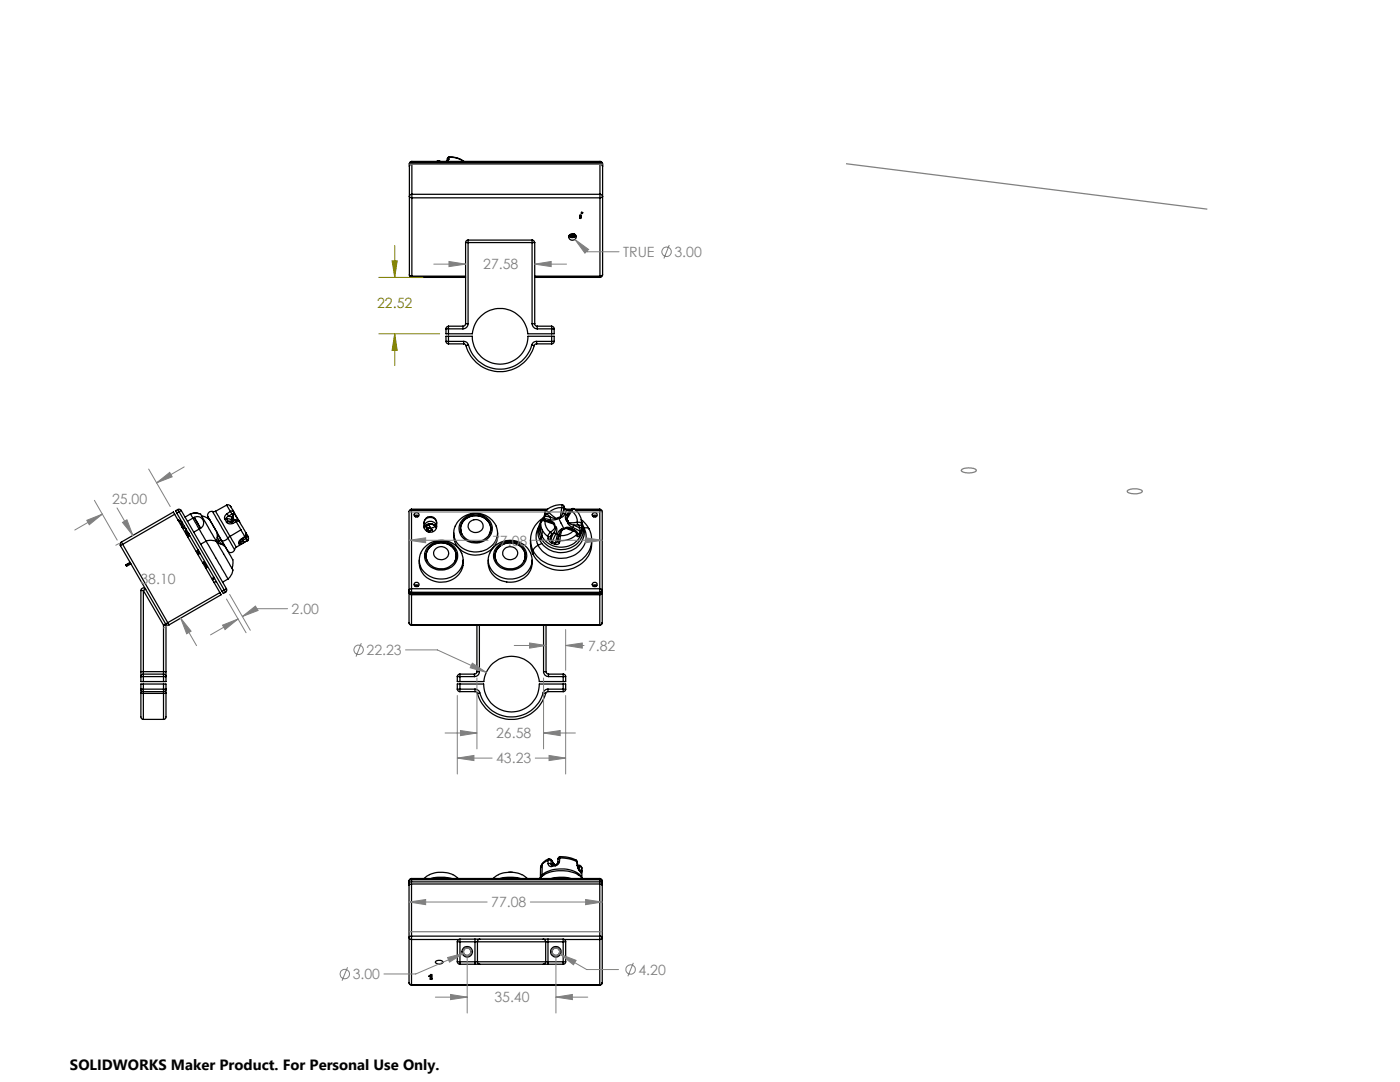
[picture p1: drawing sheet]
<svg xmlns="http://www.w3.org/2000/svg" width="279mm" height="216mm" viewBox="0 0 279 216" stroke-linecap="round" stroke-linejoin="round" font-family="sans-serif">
<defs><g id="words">
<text font-size="3" x="14" y="213.5">SOLIDWORKS Maker Product. For Personal Use Only.</text>
<g font-size="2.8" fill="#808080">
<text x="96.4" y="53.7">27.58</text>
<text x="124.4" y="51.3">TRUE</text>
<text x="134.6" y="51.3">3.00</text>
<text x="22.4" y="100.5">25.00</text>
<text x="98.2" y="108.9">77.08</text>
<text x="28" y="116.6">38.10</text>
<text x="58.2" y="122.5">2.00</text>
<text x="73.1" y="130.7">22.23</text>
<text x="117.4" y="129.9">7.82</text>
<text x="99" y="147.3">26.58</text>
<text x="99" y="152.3">43.23</text>
<text x="98" y="181.1">77.08</text>
<text x="70.4" y="195.4">3.00</text>
<text x="127.4" y="194.5">4.20</text>
<text x="98.7" y="200">35.40</text>
</g>
<text font-size="2.8" fill="#808000" x="75.3" y="61.5">22.52</text>
</g></defs>
<g fill="none" stroke="#000" stroke-width=".25">
<path d="M81.7 32.7v22.2M82.2 32.2l-.4 .2-.1 .3M82.2 32.5l-.3 .1-.2 .3M82.2 32.3l-.4 .2-.1 .2M82.2 38.8v.7M82.2 38.8a.38 .38 0 0 0-.5 .3 .38 .38 0 0 0 .5 .4M82.2 32.8h-.3l-.2 .4M82.2 32.2v.1M82.2 32.2h37.5M82.2 32.5h37.5M82.2 32.3v.2M82.2 32.8v6"/>
<path d="M82.2 39.5v15.6M82.2 32.3h37.5M82.2 38.8h37.5M82.2 39.5h37.5M82.2 32.8h37.5M87.3 32.1l-.1 .1M87.8 32.2l-.5-.1h.3l.2 .1M89.3 31.6l-.1 .5-.2 .1M89.6 31.8l-.5 .4M89.6 31.8l-.4 .2M89.6 31.3a4.5 4.5 0 0 1 3 .9M89.7 31.3l-.3 .1-.1 .2"/>
<path d="M89.7 31.4l1.4 .1 1.4 .7M89.7 31.4l-.4 .2M89.7 31.3v.1M89.7 31.4l-.1 .4M119.7 32.2l.3 .1 .3 .4M119.7 32.5l.3 .1 .3 .3M119.7 32.3l.5 .2 .1 .2M119.7 38.8v.7M119.7 38.8a.39 .39 0 0 1 .6 .3 .39 .39 0 0 1-.6 .4M119.7 32.8h.3l.3 .4M119.7 32.2v.1M119.7 32.3v.2"/>
<path d="M119.7 32.8v6M119.7 39.5v15.6M120.3 32.7v22.2M81.7 54.9l.1 .3 .4 .2M81.7 54.9l.5 .2M82.2 55.1v.3M82.2 55.4h10.7M82.2 55.1h10.7M92.9 48.4h.5M92.9 48.4v16.2M93.4 47.9l-.3 .1-.2 .4M93.4 47.9v.5"/>
<path d="M93.4 47.9h12.8M93.4 48.4v16.2M93.4 48.4h12.8M106.2 47.9l.3 .1 .2 .4M106.2 48.4h.5M106.2 47.9v.5M106.2 48.4v16.2M106.7 55.4h13M106.7 48.4v16.2M106.7 55.1h13M114.3 46.6v.1l-.6 .1M114.4 46.9l-.8 .1a.8 .8 0 0 0 1.3 0"/>
<path d="M114.4 46.9l.1 .2M114.5 47.1l-.8 .1M114.7 46.8h.1M114.7 46.8l-.3 .1M114.7 46.8v.1M114.7 46.7v.2M114.7 46.9l-.2 .2M114.8 47.2l-1 .1M115.7 43v.5M115.8 43.3l-.1 .2M115.8 42.8v.5M115.8 43.3l.2 .1"/>
<path d="M116 42.9v.5M116 43.4l-.1 .2-.2-.1M116.1 42.3l.2 .1-.1 .2-.2-.1zM119.7 55.1v.3M120.3 54.9l-.2 .3-.4 .2M120.3 54.9l-.6 .2M89 68.1l.1 .4 .4 .1M89 68.1h.5M89 65.6h.5M89 65.6v1h.5M89.5 68.1v.5M89.5 67.1h-.5v1"/>
<path d="M89.5 67.1h4.8a5.6 5.6 0 0 0 5.5 5.6 5.6 5.6 0 0 0 5.6-5.6h4.7M89.5 66.6h4.8a5.6 5.6 0 0 1 5.5-5 5.6 5.6 0 0 1 5.5 5h4.8M89.5 65.1l-.4 .2-.1 .3M89.5 65.1v.5M89.5 65.6v1M89.5 67.1v1M89.5 68.1h3M89.5 68.6h3M89.5 65.6h2.9M89.5 65.1h2.9M92.4 65.1v.5M92.5 68.1v.5"/>
<path d="M92.5 68.1a.92 .92 0 0 1 1 .7M92.5 68.6l.4 .2 .1 .2M92.9 64.6h.5M92.9 64.6a.49 .49 0 0 1-.5 .5M93 69a7.1 7.1 0 0 0 6.8 5.2 7.1 7.1 0 0 0 6.8-5.2M93.4 64.6a1.02 1.02 0 0 1-1 1M93.5 68.8a6.5 6.5 0 0 0 6.3 4.9 6.5 6.5 0 0 0 6.3-4.9M93.5 68.8l-.5 .2M106.1 68.8l.5 .2M106.2 64.6a1.09 1.09 0 0 0 1 1M106.2 64.6h.5M106.7 64.6l.2 .4 .3 .1"/>
<path d="M107.1 68.1a.93 .93 0 0 0-1 .7M107.1 68.1v.5M107.1 68.6l-.2 .1-.3 .3M107.1 68.1h3M107.1 68.6h3M107.2 65.1v.5M107.2 65.6h2.9M107.2 65.1h2.9M110.1 68.1v.5M110.1 68.1h.5M110.1 67.1h.5v1M110.1 65.1v.5"/>
<path d="M110.1 65.6h.5M110.1 65.1l.4 .2 .1 .3M110.1 65.6v1M110.1 67.1v1M110.6 68.1l-.1 .4-.4 .1M110.6 65.6v1h-.5M24 108.9l9.1 15.6M24.2 108.2l.3 .4M24.2 108.2l-.2 .4v.3M24.5 108.6l-.5 .3M24.5 108.6l9 15.6M26 112.2l-.9 .5 .1 .1"/>
<path d="M26 112.3l-.8 .5M26.1 112.5l-.8 .5-.1-.2M28.1 117.8a.51 .51 0 0 1 .4-.5 .51 .51 0 0 1 .6 .3l-.5 .2M28.1 117.8h.5M28.1 117.8v16.2M28.6 117.8v16.2M28.6 117.8l4 6.9M34.9 102.6l-.3-.4-10.4 6M34.9 102.6l-10.4 6M34.9 102.6l9 15.7M35.3 102.4l9 15.6M35.5 101.7l.3-.1 .4 .2"/>
<path d="M35.5 101.7l.2 .4M35.5 101.7l-.5 .2 .3 .5M35.6 103.8h.1M35.6 103.8l.7 .6M35.7 102.1l-.4 .3M35.7 102.1l9.1 15.7M35.8 104l.6 .3M36.2 101.8l-.5 .3M36.2 101.8l9 15.7M36.4 104.2l-.1 .9M36.4 104.2l-.1 1M36.4 104.4l-.4 .2"/>
<path d="M36.8 105l-.4 .3 .2-.2 .2 .3-.3 .1M37.1 105.4l-.1 1M37.1 105.5v.9M37.3 106.6l.2 .2M37.4 106.6h.1M37.4 106.5l-.1 .1M37.4 106.8v.1M37.4 106.7v.1M37.4 106.8h.1M37.4 106.6v.2M37.4 106.5v.1M37.4 104l1.4-.8a1.26 1.26 0 0 1 1.7 .5 1.26 1.26 0 0 1-.5 1.7l-1.3 .8"/>
<path d="M37.4 106.6h-.1M37.4 106.9h.1M37.4 106.5h.1M37.4 106.5l.1 .1M37.5 106.8h.1M37.5 106.8h-.1M37.5 106.6h.1M37.5 106.5h.1M37.5 106.5l-.1 .1M37.5 106.8v.1M37.5 106.5v.1M37.5 106.5l.2 .2"/>
<path d="M37.5 106.5h-.1M37.5 106.7v.1M37.5 106.7l-.1 .1M37.5 106.7l.1 .1M37.5 106.7h.1M37.5 106.3l-.4 .2M37.5 106.6l.1 .1M37.5 106.6l-.1 .1M37.5 106.6l-.1 .1 .2-.1M37.5 106.5l-.2 .1M37.6 106.8l-.1 .1M37.6 106.8h-.1"/>
<path d="M37.6 106.5v.1M37.6 106.8h.1M37.6 106.5v.3M37.6 106.6l-.2 .2M37.6 106.6l-.2 .1M37.6 106.5l-.1 .1M37.6 106.6h-.1M37.6 106.7l-.1 .1M37.6 106.7h.1M37.6 106.7h-.1M37.6 106.6l-.1 .1M37.6 106.6v.2"/>
<path d="M37.6 106.6h.1M37.6 106.7v.1M37.6 106.6v.1M37.7 106.7l-.1 .1M37.9 106.9l-.4 .2M38 102.6a2.3 2.3 0 0 1 2.1 .1l3.1 5.3M38 102.6l3.1 5.4M38 102.6l-1.1 .6M38.3 102.5a1.26 1.26 0 0 1 1.4 0M38.8 103.3l1.2 2.1zM39.5 109.7l-.3 .4M39.7 110l-.4 .3"/>
<path d="M39.8 110.2l-.4 .3M39.9 110.4l-.4 .3M40.3 102.9a2.49 2.49 0 0 1 2.2 1.9l.5 .9a2.19 2.19 0 0 1 .2 2.3M40.7 112.2l-.2 .1 .2-.2 .6 1.1-.2 .2M41.1 108a2.8 2.8 0 0 1 2.1 0M41.1 108l4.4 7.5M41.1 108l-1.1 .6M41.5 103l2.8 4.9M41.5 103l.1 .4M41.6 103.4l.1 .1M41.6 103.4v.1M42.4 102.1a.79 .79 0 0 0-.9 .9"/>
<path d="M42.4 102.1l3.1 5.3M42.7 115.1l-.4 .4M42.8 115.4l-.4 .3M43 102l-.6 .1M43 102l2.9 5M43.2 108l2.8 5a1.29 1.29 0 0 1 0 2l-.5 .5M43.2 116.1l-.5 .1M43.3 107.8l.2 .4M43.4 108.3a2.73 2.73 0 0 1 2.3 2.2l.2 .2a2.36 2.36 0 0 1 .4 2.7M43.4 106.5l.7 1.3M43.4 107.2l.3 .7M43.5 108.2v.2"/>
<path d="M43.5 108.2l.1 .2M43.7 107.9l-.2 .3M43.7 107.9l.5 .7M43.9 118.3l.2 .4-10.3 6M43.9 118.3l-10.4 5.9M44.1 107.8l-.4 .1M44.1 107.8l.7 1.2M44.1 107.8l.2 .1M44.3 107.9l1.2 2.1M44.3 118l.3 .4 .4-.2M44.8 117.8l.2 .4M44.8 117.8l-.5 .2"/>
<path d="M44.9 103.6l.3 .6M45.2 117.5l-.4 .3M45.2 117.5l.1 .3-.3 .4M45.2 104.2a.93 .93 0 0 0 1.2 .3M45.2 103.5l1 .2M45.2 103.5l-.3 .1M45.2 103.5l.3 .5M45.2 100.8l.4-.1 .4 .3M45.2 100.8l.8 1.3M45.2 100.8l-2.2 1.2M45.3 102.5a.84 .84 0 0 0-.4 1.1M45.3 102.5l.3 .5"/>
<path d="M45.5 107.4a1.28 1.28 0 0 1-1.2 .5M45.5 107.4l1.3 2.3M45.5 110h.1M45.5 104l-.3 .2M45.5 104l.3 .2 .4-.1M45.5 115.5l-1.1 .7M45.6 103l-.4 .3v.2M45.6 103l.8 .2M45.9 107l-.4 .4M45.9 107l1.3 2.2M46 102.1l.3 .5M46 102.1l.2-.1 .4 .1"/>
<path d="M46 102.1l-.7 .4M46 101l.6 1.1M46.2 104.1l.2 .4M46.3 102.6h.2M46.3 102.6l-.7 .4M46.4 103.2l-.2 .5M46.4 103.2l.1 .3M46.4 104h-.9M46.4 104h.1M46.4 101.7l1.4 2.5M46.5 102.6l-.1 .6M46.5 103.5h.1"/>
<path d="M46.5 103.5l.3 .4zM46.5 103.5l.1 .1M46.5 103.2l.1 .3M46.6 103.6v.2l-.4-.1M46.6 102.1l.1 .3M46.6 102.4l-.1 .2M46.7 102.4l-.2 1.1M46.7 102.3l.8 1.5M46.8 109.7a.78 .78 0 0 1-1.3 .3M47 103.8l.4-.1 .3 .2M47 103.8l.2 .3M47 103.8l-.8 .3"/>
<path d="M47.2 109.2l-.4 .5M47.2 104.1l.9 1.6M47.2 104.1l-.8 .4M47.6 108.4l.2 .2M47.7 103.9l1.4 2.5M47.7 103.9l-.5 .2M47.8 108.1l-.2 .3M47.8 108v.1M47.8 108.1l.2 .2M48 108.3l-.2 .3M48 107.8v.5M48.1 105.7l.8 1.4"/>
<path d="M48.1 105.7l-2.2 1.3M48.2 107.5l-.5 .5-.1 .4M48.2 107.5l.1 .1M48.3 107.6l-.5 .5M48.4 107.8l-.4 .5M48.4 107.8l.2 .5M48.4 107.5v.3M48.6 108.3l-.8 .3M48.9 107.1h.1M48.9 107.1l-.7 .4M48.9 107.1l-.6 .5M49 107.1h.1"/>
<path d="M49.1 106.4v.4l-.2 .3M49.1 106.4l.4 .7M49.1 107.1l.1 .2-.1 .2M49.1 107.5l.2 .4M49.1 106.4v.5l-.2 .2M49.1 107.5l-.7 .3M49.1 106.8l.2 .1M49.2 106.6l.1 .2M49.3 106.9l-.2 .2M49.3 106.9h.1M49.3 106.9a.57 .57 0 0 1 0 1M49.3 107.9h.1"/>
<path d="M49.3 107.9l-2.1 1.3M49.3 107.9l-.7 .4M49.5 107l.1 .5-.3 .4M81.6 118l.2 .3 .3 .1M81.6 118.3l.2 .2 .3 .2M81.6 102.1v22.1M82.1 101.6l-.3 .1-.2 .4M82.1 117.5v.7M82.1 117.5a.37 .37 0 0 0-.5 .3 .37 .37 0 0 0 .5 .4M82.1 101.8l-.5 .3M82.1 101.6v.2M82.1 101.6h27.2"/>
<path d="M82.1 117.5h37.6M82.1 118.2h37.6M82.1 101.8v15.7M82.1 118.2v.2M82.1 118.7v6M82.1 118.4h37.6M82.1 118.7h37.6M82.1 101.8h26.9M82.7 116.9l.3-.2 .5 .2M82.7 103l.3-.2 .5 .2M82.9 117h.5M82.9 103.1h.5"/>
<path d="M83.7 111.8a4.1 4.1 0 0 0 4.8 4.3 4 4 0 0 0 3.9-4.3M84.6 105.1v-.8a1.25 1.25 0 0 1 1.3-1.2 1.25 1.25 0 0 1 1.2 1.2v.8M84.8 109.1a4.4 4.4 0 0 1 4.6-1.1 4.4 4.4 0 0 1 3 3.7 4.4 4.4 0 0 1-6.3 3.4 3.6 3.6 0 0 1-1.3-6zM84.8 104.5a1.2 1.2 0 0 1 1.6-.4 1.2 1.2 0 0 1 .5 1.6 1.2 1.2 0 0 1-1.6 .4 1.2 1.2 0 0 1-.5-1.6zM84.9 104.9a1.31 1.31 0 0 1 2.2 .5 1.3 1.3 0 0 0-1.2-.9 1.3 1.3 0 0 0-1.2 .9zM84.9 103.6a1.19 1.19 0 0 1 1.7-.2 1.19 1.19 0 0 1 .3 1.6 1.19 1.19 0 0 1-1.7 .3 1.19 1.19 0 0 1-.3-1.7zM85 104.9a1.62 1.62 0 0 1 1.8 0M85.1 110.9v.3M85.1 104.7v.3M85.1 105.2v.8M85.3 105.8h.1M85.3 105.4v.6"/>
<path d="M85.3 105.5l.3 .5M85.3 112a2.6 2.6 0 0 1 2.5-3.7 2.7 2.7 0 0 1 3 3.7M85.4 105.5h.1M85.4 106l.2-.1v.3M85.4 106h.1M85.4 105.6v.4M85.4 106v.1M85.5 109a3.5 3.5 0 0 1 5.8 1.4 3.1 3.1 0 0 1-3.8 3.3 2.84 2.84 0 0 1-2.2-4.4zM85.6 106h-.2M85.6 105.4h.1M85.6 106l.1 .2M85.7 105.9h.1"/>
<path d="M85.7 106.1v.1M85.8 109.1a3.2 3.2 0 0 1 5.2 1.3 2.91 2.91 0 0 1-4 2.9 2.47 2.47 0 0 1-1.2-4.2zM85.9 105.2l.3 .5M85.9 105.2l-.6 .3M85.9 105.2l-.3-.4-.6 .2 .3 .5M85.9 105.8v.1M86.2 105.7l-.6 .3M86.2 105.7l.2 .4M86.9 109.6a1.46 1.46 0 0 1 1.8-.4 1.46 1.46 0 0 1 .7 1.8 1.55 1.55 0 0 1-1.7 .6 1.55 1.55 0 0 1-1.2-1.4zM90.6 106.3a4.3 4.3 0 0 0 6 4.2 3.9 3.9 0 0 0 2.7-4.2M91.1 110.9v.3M91.5 104a4.5 4.5 0 0 1 4.7-1.4 4.5 4.5 0 0 1 3.1 3.8 4.4 4.4 0 0 1-6.8 3.1 3.5 3.5 0 0 1-1-5.5z"/>
<path d="M91.9 105.5v.3M92.2 106.6a2.64 2.64 0 0 1 2.8-3.7 2.63 2.63 0 0 1 2.6 3.7M92.4 103.6a3.5 3.5 0 0 1 5.8 1.6 3.3 3.3 0 0 1-5.1 2.6 2.66 2.66 0 0 1-.7-4.2zM92.8 103.6a3.1 3.1 0 0 1 5.2 1.8 3.1 3.1 0 0 1-5.1 2 2.39 2.39 0 0 1-.1-3.8zM93.7 104.2a1.51 1.51 0 0 1 1.8-.4 1.51 1.51 0 0 1 .9 1.5 1.5 1.5 0 0 1-1.8 .9 1.5 1.5 0 0 1-1.1-1.6zM97.4 111.8a4.3 4.3 0 0 0 6 4.1 3.8 3.8 0 0 0 2.8-4.1M97.9 105.5v.3M98.7 109a4.4 4.4 0 0 1 4.6-.9 4.4 4.4 0 0 1 2.9 3.8 4.4 4.4 0 0 1-6.5 3.1 3.6 3.6 0 0 1-1-6zM98.8 110.9v.3v-.1M99.1 112a2.7 2.7 0 0 1 .4-2.8 2.7 2.7 0 0 1 2.8-.8 2.59 2.59 0 0 1 2.2 3.6M99.3 109.4a3.2 3.2 0 0 1 3.2-1.1 3.2 3.2 0 0 1 2.3 2.4 3.1 3.1 0 0 1-2.8 2.8 3.1 3.1 0 0 1-3.2-2.3l.1-1zM99.4 108.9a3.4 3.4 0 0 1 5.7 2 3.4 3.4 0 0 1-2.4 2.8 3.4 3.4 0 0 1-3.5-1.1 2.57 2.57 0 0 1 .2-3.7z"/>
<path d="M100.6 109.6a1.47 1.47 0 0 1 1.8-.4 1.47 1.47 0 0 1 .8 1.6 1.48 1.48 0 0 1-1.8 .9 1.48 1.48 0 0 1-1-1.7zM104.8 110.9v.3M105.9 107.8v1.5l.5 1.3M105.9 107.8l.1 1.2 .4 .9M106.4 109.9v.7M107.3 108.5v.3M107.4 108.8a1.71 1.71 0 0 0-1 1.1M107.5 105.2a3.8 3.8 0 0 0-.1 3.6M107.9 104.2l.1 1 .2 .5M107.9 104.2l-.1 1.7 .4 1.1M107.9 104.5a3.4 3.4 0 0 0 0 2.9M107.9 104.1v.1"/>
<path d="M107.9 104.2a3.5 3.5 0 0 0-.2 3.6M107.9 104.1h.1M107.9 104v.4M107.9 107.4l-.2 .4M108.1 108.4l-.7 .4M108.2 107l-.3 .4M108.2 105.7l.5 .8 .7 .6M108.2 105.7v1.3M108.3 103.5l-.1 .2M108.4 103.3a5.2 5.2 0 0 0-2.5 4.5M108.4 103.5l1.3 .2M108.4 103.5h-.1"/>
<path d="M108.4 103.5l-.1 .2M108.7 103.8l1.2 .4M108.7 103.8a.57 .57 0 0 0-.8 .3M108.7 102.7l-.4 .8M108.7 103.8l.1 .2M108.7 102.7l.2 .3M108.8 104a2.65 2.65 0 0 0 1.1 2.2M108.8 104l1.7 .6M108.8 104l-.5-.1-.4 .2M108.8 102.2l.1 .4M108.8 102.2l-.1 .5M108.9 102l-.1 .2"/>
<path d="M108.9 103l1 .2M108.9 103l-.5 .5M108.9 102h.3l.3 .3M108.9 102.6h.3M108.9 102.6v.4M109.2 102.6l.7 .6M109.3 104h.3M109.4 107.1v.4M109.4 107.5l.4 .7 .3 .2M109.5 102.3l1.5 1.2M109.5 102.3l-.3 .3M109.6 104h.4a.75 .75 0 0 1 .7 .6"/>
<path d="M109.6 104v.1M109.7 104.2l.8 .4M109.9 106.2l-.5 .5v.4M109.9 106.2l.2 .5M109.9 103.2l1.1 .3M109.9 103.2l-.2 .5M110 107l-.4 .1h-.2M110 107v.4M110 107.4l-.2 .2-.4-.1M110 107.4v.4l.2 .3M110.1 106.7l-.1 .3M110.1 108.4l.7 .2"/>
<path d="M110.2 108.1l-.1 .3M110.2 108.1l.6 .2M110.5 104.6l.3 .7M110.5 106.3l-.5 1.1M110.5 106.3l.4 .2M110.5 104.6h.2M110.5 106.3l-.4 .4M110.7 104.6l.3 .6M110.8 105.3l-.9 .9M110.8 105.3v.5l-.3 .5M110.8 108.3v.3M110.9 106.5l-.7 1.6"/>
<path d="M111 105.2l.1 .6-.2 .7M111 105.2l-.2 .1M111 103.5l.1 .1M111.1 103.6l-.3 .1h-1.1M111.2 106.6l-.4 1.7M111.2 106.6h.4M111.3 107.9l-.1 .3-.4 .1M111.3 107.9h.1M111.3 107.8l.1 .3 .3 .2M111.3 107.8v.1M111.4 107.5v.2l.3 .2M111.4 107.5l-.1 .3"/>
<path d="M111.4 107.1v.4M111.5 103.4l1 2.1M111.5 103.4l-.4 .2M111.6 106.6l-.2 .5M111.7 108.3l-.3 .3h-.6M111.7 107.9v.4M111.8 106.9l-.1 1M111.8 106.9l-.4 .2M111.8 103.2l-.8 .3M111.8 103.2v.1M111.8 103.3l-.3 .1M112.1 105.6l-.6 .4-.3 .6"/>
<path d="M112.1 105.6v.1M112.1 101.3l-.3 1.9M112.1 101.3a3.6 3.6 0 0 0-2.6 1M112.1 101.3l.4 .1M112.1 105.7l-.3 1.2M112.1 105.7a1.02 1.02 0 0 0-.5 .9M112.3 100.7a4.5 4.5 0 0 0-3.4 1.3M112.4 102.2l-.6 1M112.4 102.2l.3 .4M112.5 105.5l-.4 .1M112.5 101.4l-.1 .8M112.6 101.1l-.4-.4-.1 .6"/>
<path d="M112.6 101.2l-.1 .2M112.6 101.1v.1M112.6 101.1l.1 .4M112.6 101.2l.1 .4M112.7 101.5l.4 .2M112.7 101.6l-.3 .6M112.7 101.6l.4 .1M112.7 101.5v.1M112.7 102.6l-.3 .4-.6 .3M112.9 105.3l.6-.1 .7 .3M112.9 105.3l.1 .1M112.9 105.3l-.4 .2"/>
<path d="M112.9 101.6h1.2M113 105.4l-.9 .3M113 105.4l1.4 .5M113 105.4l.7 .2M113 103.7l.2 .3M113 102.7l-.2 .5 .2 .5M113.1 101.7l-.4 .9M113.1 101.7l.7 .3-.8 .7M113.1 103.6l-.1 .1M113.1 103.6l.2 .3M113.1 101.7h.1M113.1 101.7l.7 .3"/>
<path d="M113.2 104l.1 .3M113.3 104.3l.4 .6 .6 .4M113.3 104.3h.2M113.3 103.9l-.1 .1M113.3 102.8l-.2 .8M113.3 103.9l.2 .4M113.4 102.7h-.4M113.5 104.3l1 .5M113.6 101.8h.2M113.7 105.5l1 .3M113.7 105.6h.1M113.9 101.8l-.6 1"/>
<path d="M113.9 101.8a.49 .49 0 0 1 .7-.3l-.5 .5M113.9 101.8l.2 .2M114.1 102a2.57 2.57 0 0 1 1.1 2.2M114.1 102l-1 1.6M114.2 105.5l-.1 .2M114.2 105.5l.3 .3M114.3 105.3l1.5 .7M114.4 105.9a3.3 3.3 0 0 1-2.6 1M114.4 105.9l.5 .3 .2 .4M114.5 101.5a3.5 3.5 0 0 1 1.6 2.7M114.5 104.8l1.1 .5M114.5 104.8l-.2 .5"/>
<path d="M114.7 105.8l.3 .2 .2 .3M114.7 105.8l-.3 .1M114.7 101.6h5M115 101.8h4.7M115.1 106.6a4.4 4.4 0 0 1-3.4 1.3M115.1 106.6l.1 .4M115.2 104.2l-1.7 .1M115.2 104.2l.1 .5M115.2 104.2a.68 .68 0 0 1 .9 .3M115.2 106.3l-.1 .3M115.2 106.3v.7M115.2 106.3l.3 .3"/>
<path d="M115.3 104.7l.3 .1M115.3 104.7l-.8 .1M115.5 106.6l.2 .2M115.5 106.6h-.2M115.6 105.3l.2 .7M115.6 104.8v.5M115.7 106.8l-.3 .3-.2-.1M115.8 106l.2 .2M115.8 106l-.3 .6M116 106.2l-.3 .6M116 103.7a5.1 5.1 0 0 1 2.1 4M116 103.7l.1 .5"/>
<path d="M116.1 104.5l-.1 .2-.4 .1M116.1 104.2v.3M116.1 104.2v1.3a4.2 4.2 0 0 1-6.5 3l-1-.8-.4-.7M116.1 104.5v.5M116.1 105l-.1 1.2M116.1 105l-.2 .3h-.3M116.1 104.5a3.8 3.8 0 0 1-3.7 5.1 4.5 4.5 0 0 1-4.5-2.2M116.1 104.4l.1 .1M116.1 104.2l.1 .3M116.2 104.5a4.1 4.1 0 0 1-3.8 5.7 4.8 4.8 0 0 1-4.7-2.4M116.5 105.4h.1M116.5 105.2l.1 .2"/>
<path d="M116.6 105.4a4.3 4.3 0 0 1-3.6 5.9 5.2 5.2 0 0 1-5.6-2.5M116.6 105.4a.71 .71 0 0 1 .9 .1M118.1 107.7a5.7 5.7 0 0 1-6.3 6.1 6.2 6.2 0 0 1-5.4-3.2M118.1 107.8a5.7 5.7 0 0 1-6.3 5.2 6.2 6.2 0 0 1-5.4-3.1M118.3 116.9l.2-.2 .6 .2M118.3 103l.2-.2 .6 .2M118.4 103.1h.5M118.4 117h.5M119.7 101.6l.4 .1 .1 .4M119.7 117.5v.7M119.7 117.5a.37 .37 0 0 1 .5 .3 .37 .37 0 0 1-.5 .4M119.7 101.8l.5 .3"/>
<path d="M119.7 101.6v.2M119.7 101.8v15.7M119.7 118.2v.2M119.7 118.7v6M120.2 118l-.1 .3-.4 .1M120.2 118.3l-.1 .2-.4 .2M120.2 102.1v22.1M28.1 138.3v1.5a10.6 10.6 0 0 0 .2 3.6l.3 .1M28.1 137.5h.5M28.1 137.5l.2 .4 .3 .1M28.1 138.3l.5 .1M28.1 137.5v.8"/>
<path d="M28.1 135h.5M28.1 135v1h.5M28.1 134h.5M28.1 134v1M28.6 136.5h-.5v1M28.6 137.5v.5M28.6 138v.4M28.6 134.5l-.3 .2-.2 .3M28.6 134.5v.5M28.6 134v.5M28.6 138.4v5.1M28.6 138h4"/>
<path d="M28.6 137.5h4M28.6 136.5h4M28.6 135h4M28.6 136h4M28.6 134.5h4M28.6 135v1M28.6 136.5v1M28.6 138.4h4M28.6 134h4M32.6 137.5v.5M32.6 137.5h.5M32.6 136.5h.5v1"/>
<path d="M32.6 138v.4M32.6 135h.5M32.6 134.5v.5M32.6 134.5l.4 .2 .1 .3M32.6 134v.5M32.6 134h.5M32.6 124.7h.5M32.6 138.4v5.1M32.6 124.7v9.3M32.6 135v1M32.6 136.5v1M33.1 124.5a.49 .49 0 0 0 .7 .2"/>
<path d="M33.1 124.5l-.5 .2M33.1 124.5v.2M33.1 138.3v1.5a10.6 10.6 0 0 1-.1 3.6l-.4 .1M33.1 137.5v.3l-.5 .2M33.1 138.3l-.5 .1M33.1 137.5v.8M33.1 135v1h-.5M33.1 134v1M33.1 124.7v9.3M33.5 124.2l-.4 .3M33.5 124.2l.3 .5M81.6 124.2l.2 .4 .3 .1"/>
<path d="M81.6 124.2l.2 .3 .3 .2M82.1 124.7h.1M82.1 124.7h37.6M91.3 137.5l.2 .4 .3 .1M91.3 137.5h.5M91.3 135h.5M91.3 135v1h.5M91.8 137.5v.5M91.8 136.5h-.5v1M91.8 136.5h4.7a5.6 5.6 0 0 0 5.6 5.6 5.6 5.6 0 0 0 5.5-5.6h4.8M91.8 136h4.8a5.6 5.6 0 0 1 5.5-5 5.6 5.6 0 0 1 5.5 5h4.8M91.8 134.5v.5"/>
<path d="M91.8 134.5l-.3 .1-.2 .4M91.8 135v1M91.8 136.5v1M91.8 138h3M91.8 137.5h3M91.8 135h2.9M91.8 134.5h2.9M94.7 134.5v.5M94.8 137.5v.5M94.8 137.5a1.01 1.01 0 0 1 .9 .8M94.8 138l.5 .4M95.2 134l-.2 .4-.3 .1"/>
<path d="M95.2 134h.5M95.2 124.7v9.3M95.3 138.4a7.1 7.1 0 0 0 6.8 5.1 7.1 7.1 0 0 0 6.8-5.1M95.7 134a.96 .96 0 0 1-1 1M95.7 124.7v9.3M95.7 138.3a6.6 6.6 0 0 0 6.4 4.8 6.6 6.6 0 0 0 6.3-4.8M95.7 138.3l-.4 .1M108.4 138.3l.5 .1M108.5 134a.96 .96 0 0 0 1 1M108.5 134h.5M108.5 124.7v9.3M109 134l.1 .4 .4 .1"/>
<path d="M109 124.7v9.3M109.4 137.5a1.01 1.01 0 0 0-1 .8M109.4 138l-.4 .1-.1 .3M109.4 137.5v.5M109.4 138h3M109.4 137.5h3M109.5 134.5v.5M109.5 135h2.9M109.5 134.5h2.9M112.4 137.5v.5M112.4 137.5h.5M112.4 136.5h.5v1"/>
<path d="M112.4 135h.5M112.4 134.5v.5M112.4 134.5l.3 .2 .2 .3M112.4 135v1M112.4 136.5v1M112.9 137.5l-.2 .4-.3 .1M112.9 135v1h-.5M119.7 124.7h.1M120.2 124.2l-.1 .4-.4 .1M120.2 124.2l-.1 .3-.4 .2M28.6 143.5h4M81.6 175.8v20.3"/>
<path d="M82.1 175.3l-.3 .1-.2 .4M82.1 176l-.5 .2M82.1 175.5l-.5 .3M82.1 176.4l-.5 .2M82.1 175.3v.2M82.1 175.5v.5M82.1 176.4v10.4M82.1 175.3h37.6M82.1 176h37.6M82.1 175.5h37.6M82.1 176.4h37.6M84.6 175.3a5.3 5.3 0 0 1 6.8 0"/>
<path d="M86 175.3a8.5 8.5 0 0 1 4.1 0M98.4 175.3a5.3 5.3 0 0 1 6.8 0M99.8 175.3a8.6 8.6 0 0 1 4.1 0M101.5 174.1h.8M108.2 174.6l-.1 .3M108.2 174.6a6.6 6.6 0 0 1 7.5-.1l.4 .6M108.2 174.6l-.3 .5M108.2 172.4l-.3 .7-.2 2.2M108.2 172.4v2.2M108.5 174.6l-.7 .6M109.4 171.7l-1.2 .7M109.4 171.7h.6"/>
<path d="M109.4 171.7v.7M109.4 172.4a.58 .58 0 0 0 .7 .5M109.4 172.4h.6M109.5 171.4h.3l.3 .2M109.5 171.4l-.1 .3M109.5 171.4a2.56 2.56 0 0 0-1.6 1.7M110 171.7h.1M110 171.7v.7M110 172.4v.2l.2 .1M110 172.4h.5M110 175.3a7.9 7.9 0 0 1 3.9 0M110.1 171.6l.6 1"/>
<path d="M110.1 171.6v.1M110.1 171.7l.4 .7M110.2 172.7l-.1 .2M110.3 172.6h.1M110.3 172.6l-.1 .1M110.5 172.4l.2 .2M110.8 172.8l-.7 .1M110.8 172.6v.2M110.8 172.6l-.6 .1M110.9 172.5l-.6 .1M110.9 172.5l-.1 .1M111 172.5h.1"/>
<path d="M111 172.5l-.2 .1M111.3 172l-.3 .5M111.4 171.4l-.1 .6M111.7 171.9l-.3 .5-.6 .4M111.7 171.9l-.4 .1M111.7 171.2a6.7 6.7 0 0 1 3.4 .7M111.7 171.2l-.3 .2M111.7 171.2v.7M111.8 170.9a6.6 6.6 0 0 1 3.2 .8M111.8 170.9l-.3 .2-.1 .3M111.8 170.9l-.1 .3M115.1 171.9l-.1-.3 .2 .4"/>
<path d="M115.1 171.9l.1 .1M115.1 171.9l.1 .8M115.2 172.7l.5 1.1M115.2 172.7l.1 .1M115.2 172l.1 .8M115.3 172.8l.3 .8M115.3 172.7a.54 .54 0 0 1 .8 .4M115.3 172.8h.1M115.3 172.8l.3 .1M115.3 172.8v.1M115.4 174.6l.8 .7M115.5 174.6a7 7 0 0 0-7.6 .4"/>
<path d="M115.5 173.6h.1M115.6 173.6l.4 .6M115.6 173.6l.5 .2M115.6 172.9h.3l.2 .2M115.6 173.6l.1 .2M115.6 172.9v.7M115.7 173.8l.3 .4M116.1 173.1v2.1M116.1 173v.2M116.1 173.1v.7M116.1 173.8l-.1 .4M119.7 175.3l.4 .1 .1 .4"/>
<path d="M119.7 176l.5 .2M119.7 175.5l.5 .3M119.7 176.4l.5 .2M119.7 175.3v.2M119.7 175.5v.5M119.7 176.4v10.4M120.2 175.8v20.3M81.6 196.1l.2 .3 .3 .2M81.6 196.1l.2 .3 .3 .1M82.1 186.8a.36 .36 0 0 0-.5 .3 .36 .36 0 0 0 .5 .4M82.1 186.8v.7M82.1 196.5v.1"/>
<path d="M82.1 187.5v9M82.1 196.6h37.6M82.1 186.8h37.6M82.1 196.5h37.6M82.1 187.5h9.4M85.9 194.7l-.3 .1h.3M85.9 194.5v.9M86 194.4v.9M86 195.3l-.1 .1M86 195.3h.2M86.2 195.3l-.3 .1M86.2 194.5v.8"/>
<path d="M87 191.8a.87 .87 0 0 1 1.4 .3 .93 .93 0 0 1-1.5-.2zM91.3 191.9l.2 .4 .3 .1M91.3 191.9h.5M91.3 187.9h.5M91.3 187.9v4M91.8 191.9v.5M91.8 187.4v.5M91.8 187.4l-.4 .2-.1 .3M91.8 187.9v4M91.8 191.9h3M91.8 192.4h3M91.8 187.9h3"/>
<path d="M91.8 187.4h3M94.8 191.9v.5M94.8 191.9h.5M94.8 192.4h.9M94.8 187.9h.5M94.8 187.4v.5M94.8 187.4h.9M94.8 187.9v4M95.3 191.9l.1 .3 .3 .2M95.3 191.9h13.6M95.3 187.9h13.6M95.3 187.9v4"/>
<path d="M95.7 192.4h12.7M95.7 187.4l-.3 .2-.1 .3M95.7 187.4h12.7M108.4 187.4l.4 .2 .1 .3M108.4 192.4h1M108.4 187.4h1M108.9 191.9l-.1 .4-.4 .1M108.9 191.9h.5M108.9 187.9h.5M108.9 187.9v4M109.4 191.9v.5M109.4 187.4v.5"/>
<path d="M109.4 187.9v4M109.4 191.9h3M109.4 192.4h3M109.4 187.9h3M109.4 187.4h3M112.4 191.9v.5M112.4 191.9h.5M112.4 187.9h.5M112.4 187.4v.5M112.4 187.4l.4 .2 .1 .3M112.4 187.9v4M112.6 187.5h7.1"/>
<path d="M112.9 191.9l-.1 .3-.4 .2M112.9 187.9v4M119.7 186.8v.7M119.7 186.8a.36 .36 0 0 1 .5 .3 .36 .36 0 0 1-.5 .4M119.7 196.5v.1M119.7 187.5v9M120.2 196.1l-.1 .3-.4 .2M120.2 196.1l-.1 .3-.4 .1"/>
<circle cx="114.2" cy="47.3" r=".71"/>
<circle cx="83.1" cy="102.7" r=".46"/>
<circle cx="83.1" cy="116.6" r=".46"/>
<circle cx="118.7" cy="102.7" r=".48"/>
<circle cx="118.7" cy="116.6" r=".48"/>
<circle cx="93.2" cy="189.9" r=".74"/>
<circle cx="93.2" cy="189.9" r="1.06"/>
<circle cx="110.9" cy="189.9" r=".76"/>
<circle cx="110.9" cy="189.9" r="1.05"/>
</g>
<g fill="none" stroke="#808080" stroke-width=".2">
<path d="M86.6 52.7h6.3M89.6 52.2l3.3 .5-3.3 .5zM106.7 52.7l3.3-.5v1zM106.7 52.7h6.4M114.8 47.8l2.7 2-.8 .7zM114.8 47.8l2.4 2.4h6.3M133.6 48.9l-1.1 2.7M18.8 99.8l4.6 8M29.7 93.6l4.3 7.5M31.3 96.3l2.6-2 .5 .8zM36.8 93.2l-5.5 3.1M17.3 103.8l3.1-1.2-2.6 2.1z"/>
<path d="M20.4 102.6l-5.5 3.2M23.4 101.4l3.1 5.5M23.8 108.4l-.7 .4M24.4 104.2l.9-.5 1.2 3.2zM45.2 119.5l3.9 6.8M45.8 118.6l4.2 7.2M81.6 107.8l3.3-.5v1zM81.6 107.8h15.8M106 107.8h14.2M116.9 107.3l3.3 .5-3.3 .5zM33.3 124.9l-.7 .4M36.1 123.3l2 2.6-.8 .6z"/>
<path d="M36.1 123.3l3.1 5.5M44.4 124.7l3.1-1.2-2.6 2.1zM47.5 123.5l-5.5 3.2M48.4 123l2.6-2.1 .5 .9zM57.4 121.5h-6.4l-2.6 1.5M72.1 128.3l-1.1 2.7M80.9 129.7h6.4l9.7 4.5M91.3 138.8v15.6M94.3 132.3l2.7 1.9-3.2-1zM95.2 135.3v14.1M102.6 128.8h6.4M105.7 128.3l3.3 .5-3.3 .5z"/>
<path d="M108.5 135.3v14.1M112.9 128.8l3.3-.5v1zM112.9 125.6v8.1M112.9 138.8v15.6M112.9 128.8h3.7M88.8 146.3h6.4M91.3 151.3l3.3-.6v1.1zM91.3 151.3h6.9M91.9 145.8l3.3 .5-3.3 .5zM106.8 151.3h6.1M108.5 146.3l3.3-.5v1zM108.5 146.3h6.3"/>
<path d="M109.6 150.7l3.3 .6-3.3 .5zM81.6 180l3.3-.5v1zM81.6 180h15.6M105.8 180h14.4M116.9 179.5l3.3 .5-3.3 .5zM69.4 193l-1.1 2.7M86.9 199h6.3M89.3 191.1l3.2-.9-2.8 1.8zM89.9 198.4l3.3 .6-3.3 .5zM92.5 190.2l-9.5 4.1h-6.4M93.2 191.2v10.9M110.9 199l3.3-.6v1.1z"/>
<path d="M110.9 191.2v10.9M110.9 199h6.4M111.8 190.4l3.2 1.2-.6 .9zM111.8 190.4l5.3 3.1h6.3M126.4 192.1l-1.1 2.7"/>
<circle cx="133" cy="50.2" r=".95"/>
<circle cx="71.6" cy="129.7" r=".94"/>
<circle cx="68.8" cy="194.4" r=".94"/>
<circle cx="125.8" cy="193.5" r=".95"/>
</g>
<path d="M75.6 55.4h8.8M78.2 52h1.1l-.5 3.4zM78.8 49v6.4M75.6 66.6h12.1M78.8 66.6l.5 3.3h-1.1zM78.8 66.6v6.4" fill="none" stroke="#808000" stroke-width=".2"/>
<g fill="none" stroke="#808080" stroke-width=".25">
<path d="M81.7 32.8h38.6M168.8 32.7l72.1 9M192 93.6a3 3 0 0 1 2.8 .2 1.91 1.91 0 0 1-2.1 .5l-.5-.1a.3 .3 0 0 1-.3-.2 .3 .3 0 0 1 .1-.4zM225 97.9a2.9 2.9 0 0 1 3 .1 1.91 1.91 0 0 1-2.2 .5l-.8-.3zM81.6 102.2h38.6M81.6 185.9h38.6"/>
<circle cx="93.2" cy="189.9" r=".74"/>
<circle cx="110.9" cy="189.9" r=".75"/>
</g>
<path d="M116.9 107.3l3.3 .5-3.3 .5zM81.6 107.8l3.3-.5v1zM94.3 132.3l-.5 .9 3.2 1zM91.9 145.8l3.3 .5-3.3 .5zM108.5 146.3l3.3-.5v1zM91.3 151.3l3.3-.6v1.1zM109.6 150.7l3.3 .6-3.3 .5zM105.7 128.3l3.3 .5-3.3 .5zM112.9 128.8l3.3-.5v1zM89.9 198.4l3.3 .6-3.3 .5zM110.9 199l3.3-.6v1.1zM89.3 191.1l.4 .9 2.8-1.8zM111.8 190.4l2.6 2.1 .6-.9zM116.9 179.5l3.3 .5-3.3 .5zM81.6 180l3.3-.5v1z" fill="#808080"/>
<path d="M78.2 52h1.1l-.5 3.4zM78.8 66.6l.5 3.3h-1.1z" fill="#808000"/>
<path d="M31.3 96.3l2.6-2 .5 .8zM17.3 103.8l3.1-1.2-2.6 2.1zM36.1 123.3l2 2.6-.8 .6zM24.4 104.2l.9-.5 1.2 3.2zM44.4 124.7l3.1-1.2-2.6 2.1zM48.4 123l2.6-2.1 .5 .9zM89.6 52.2l3.3 .5-3.3 .5zM106.7 52.7l3.3-.5v1zM114.8 47.8l1.9 2.7 .8-.7z" fill="#808080"/>
<use href="#words"/>
</svg>
